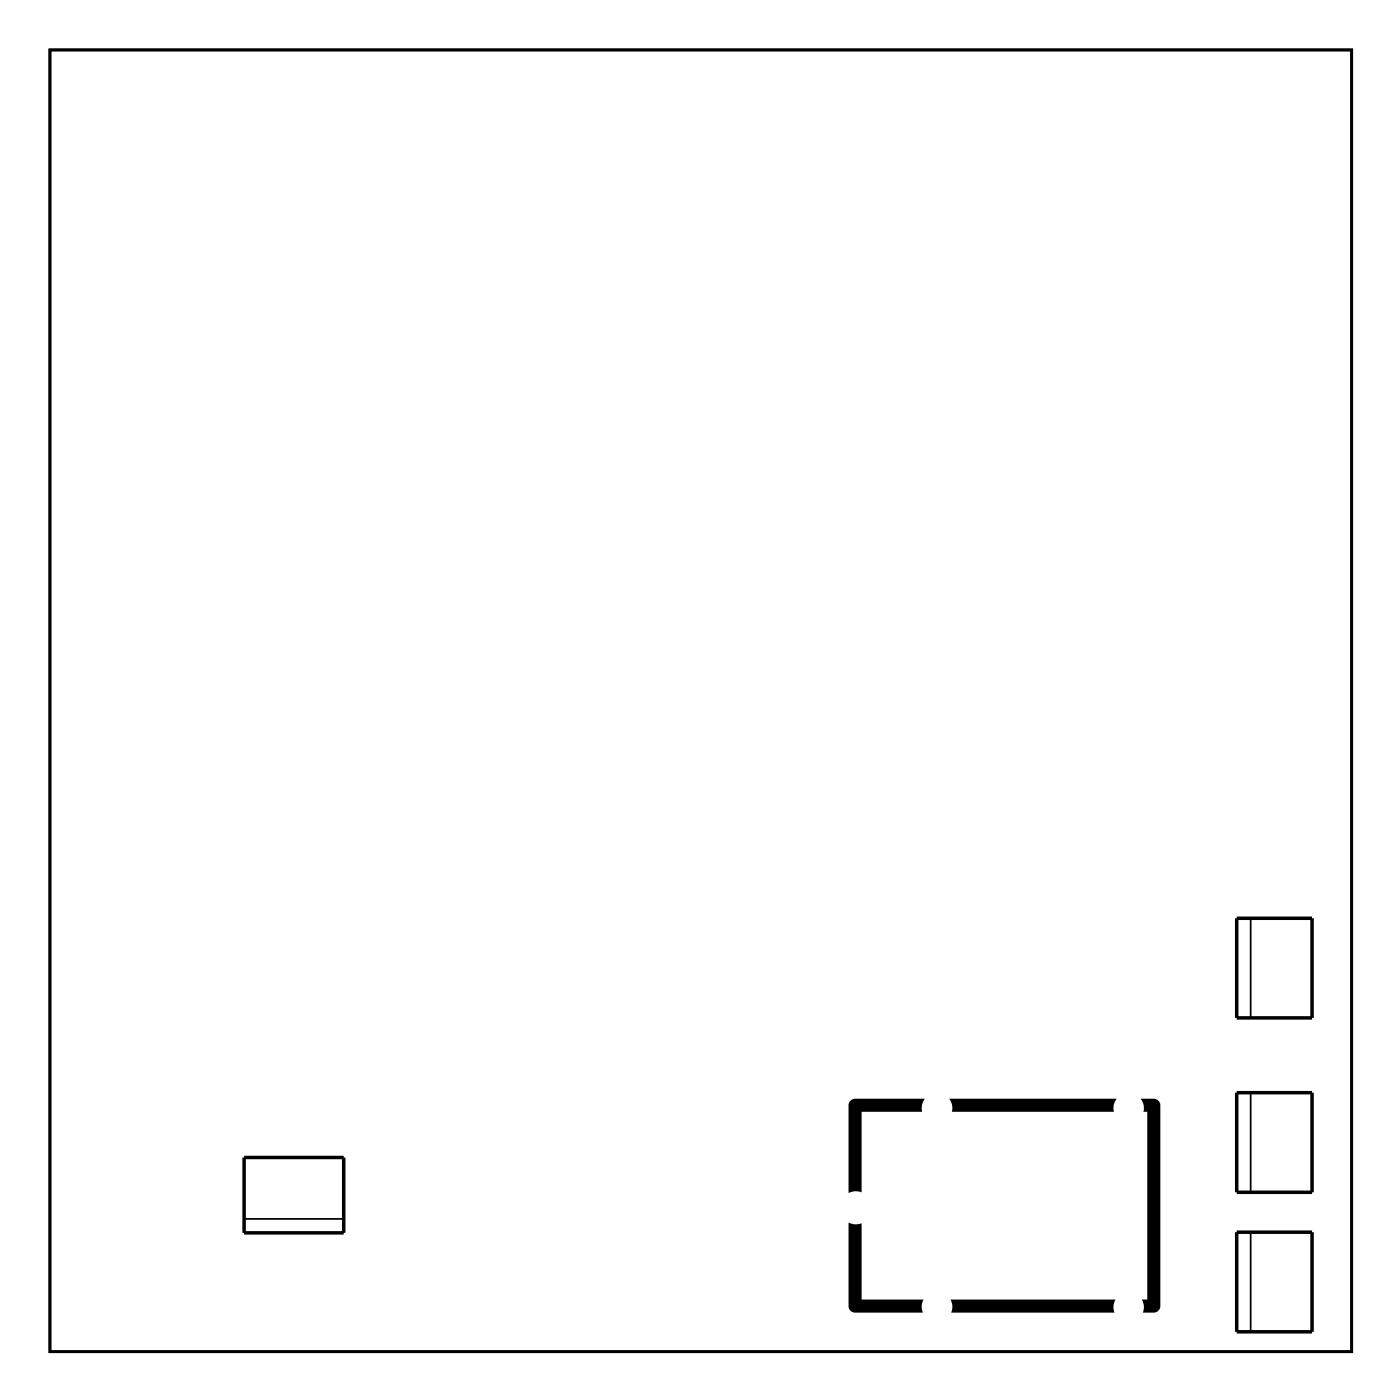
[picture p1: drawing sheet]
<svg xmlns="http://www.w3.org/2000/svg" width="102mm" height="102mm" viewBox="0 0 102 102" stroke-linecap="round" stroke-linejoin="round" font-family="sans-serif">
<path d="M3.6 3.6h94.8v94.8h-94.8z" fill="none" stroke="#000" stroke-width=".2"/>
<g fill="#000">
<path d="M61.8 89l.5 .2 .4-.1v5.5h4.6l-.2 .6 .1 .4h-4.9a.48 .48 0 0 1-.5-.5zM62 80.1l.3-.1h5.1l-.3 .4 .1 .6h-4.5v5.8h-.4l-.5 .1v-6.4l.1-.3zM69.1 80h12.2l-.2 .4v.6h-11.8v-.6zM69.2 94.6h12l-.1 .6 .1 .4h-11.9l.1-.4zM83.1 80h.3a1.08 1.08 0 0 1 1 .2l.1 .3v14.6a.56 .56 0 0 1-.7 .5h-.6l.1-.4-.1-.6h.3v-13.6h-.2v-.6z"/>
<path d="M3.6 3.6h94.8v94.8h-94.8zM3.6 3.6v94.8h94.8v-94.8z"/>
</g>
<path d="M90.1 66.9h5.4v7.2h-5.4zM90.1 79.6h5.4v7.2h-5.4zM17.8 84.3h7.2v5.5h-7.2zM90.1 89.7h5.4v7.3h-5.4z" fill="none" stroke="#000" stroke-width=".25"/>
<path d="M91.1 66.9v7.2M91.1 79.6v7.2M17.8 88.8h7.2M91.1 89.7v7.3" fill="none" stroke="#000" stroke-width=".13"/>
<circle cx="86" cy="83.9" r=".62" fill="#fff"/>
<circle cx="86" cy="83.9" r=".62" fill="none" stroke="#fff" stroke-width=".69" stroke-linecap="butt"/>
<circle cx="86" cy="86.5" r=".62" fill="#fff"/>
<circle cx="86" cy="86.5" r=".62" fill="none" stroke="#fff" stroke-width=".69" stroke-linecap="butt"/>
<circle cx="86" cy="89" r=".62" fill="#fff"/>
<circle cx="86" cy="89" r=".62" fill="none" stroke="#fff" stroke-width=".69" stroke-linecap="butt"/>
<circle cx="86" cy="91.5" r=".62" fill="#fff"/>
<circle cx="86" cy="91.5" r=".62" fill="none" stroke="#fff" stroke-width=".69" stroke-linecap="butt"/>
<circle cx="86" cy="94.1" r=".62" fill="#fff"/>
<circle cx="86" cy="94.1" r=".62" fill="none" stroke="#fff" stroke-width=".69" stroke-linecap="butt"/>
<circle cx="86" cy="81.4" r=".62" fill="#fff"/>
<circle cx="86" cy="81.4" r=".62" fill="none" stroke="#fff" stroke-width=".69" stroke-linecap="butt"/>
<path d="M85.3 80.6h1.5v1.5h-1.5zM85.5 81.4a.5 .5 0 0 0 1 0 .5 .5 0 0 0-1 0z" fill="#fff"/>
<g fill="none" stroke="#fff" stroke-width=".25">
<path d="M85.3 80.6h1.5v1.5h-1.5z"/>
<circle cx="86" cy="81.4" r=".47"/>
</g>
<circle cx="60.3" cy="86.5" r=".62" fill="#fff"/>
<circle cx="60.3" cy="86.5" r=".62" fill="none" stroke="#fff" stroke-width=".69" stroke-linecap="butt"/>
<circle cx="60.3" cy="89.1" r=".62" fill="#fff"/>
<circle cx="60.3" cy="89.1" r=".62" fill="none" stroke="#fff" stroke-width=".69" stroke-linecap="butt"/>
<circle cx="60.3" cy="84" r=".62" fill="#fff"/>
<circle cx="60.3" cy="84" r=".62" fill="none" stroke="#fff" stroke-width=".25"/>
<path d="M59.5 83.2h1.5v1.5h-1.5zM59.8 84a.5 .5 0 0 0 1 0 .5 .5 0 0 0-1 0z" fill="#fff"/>
<g fill="none" stroke="#fff" stroke-width=".25">
<path d="M59.5 83.2h1.5v1.5h-1.5z"/>
<circle cx="60.3" cy="84" r=".47"/>
</g>
<circle cx="60.3" cy="91.6" r=".62" fill="#fff"/>
<circle cx="60.3" cy="91.6" r=".62" fill="none" stroke="#fff" stroke-width=".69" stroke-linecap="butt"/>
<circle cx="86" cy="83.9" r=".62" fill="#fff"/>
<circle cx="86" cy="83.9" r=".62" fill="none" stroke="#fff" stroke-width=".69" stroke-linecap="butt"/>
<circle cx="86" cy="86.5" r=".62" fill="#fff"/>
<circle cx="86" cy="86.5" r=".62" fill="none" stroke="#fff" stroke-width=".69" stroke-linecap="butt"/>
<circle cx="86" cy="89" r=".62" fill="#fff"/>
<circle cx="86" cy="89" r=".62" fill="none" stroke="#fff" stroke-width=".69" stroke-linecap="butt"/>
<circle cx="86" cy="91.5" r=".62" fill="#fff"/>
<circle cx="86" cy="91.5" r=".62" fill="none" stroke="#fff" stroke-width=".69" stroke-linecap="butt"/>
<circle cx="86" cy="94.1" r=".62" fill="#fff"/>
<circle cx="86" cy="94.1" r=".62" fill="none" stroke="#fff" stroke-width=".69" stroke-linecap="butt"/>
<circle cx="86" cy="81.4" r=".62" fill="#fff"/>
<circle cx="86" cy="81.4" r=".62" fill="none" stroke="#fff" stroke-width=".69" stroke-linecap="butt"/>
<path d="M85.3 80.6h1.5v1.5h-1.5zM85.5 81.4a.5 .5 0 0 0 1 0 .5 .5 0 0 0-1 0z" fill="#fff"/>
<g fill="none" stroke="#fff" stroke-width=".25">
<path d="M85.3 80.6h1.5v1.5h-1.5z"/>
<circle cx="86" cy="81.4" r=".47"/>
</g>
<circle cx="60.3" cy="86.5" r=".62" fill="#fff"/>
<circle cx="60.3" cy="86.5" r=".62" fill="none" stroke="#fff" stroke-width=".69" stroke-linecap="butt"/>
<circle cx="60.3" cy="89.1" r=".62" fill="#fff"/>
<circle cx="60.3" cy="89.1" r=".62" fill="none" stroke="#fff" stroke-width=".69" stroke-linecap="butt"/>
<circle cx="60.3" cy="84" r=".62" fill="#fff"/>
<circle cx="60.3" cy="84" r=".62" fill="none" stroke="#fff" stroke-width=".25"/>
<path d="M59.5 83.2h1.5v1.5h-1.5zM59.8 84a.5 .5 0 0 0 1 0 .5 .5 0 0 0-1 0z" fill="#fff"/>
<g fill="none" stroke="#fff" stroke-width=".25">
<path d="M59.5 83.2h1.5v1.5h-1.5z"/>
<circle cx="60.3" cy="84" r=".47"/>
</g>
<circle cx="60.3" cy="91.6" r=".62" fill="#fff"/>
<circle cx="60.3" cy="91.6" r=".62" fill="none" stroke="#fff" stroke-width=".69" stroke-linecap="butt"/>
<circle cx="45.1" cy="68.7" r=".72" fill="#fff"/>
<circle cx="45.1" cy="68.7" r=".72" fill="none" stroke="#fff" stroke-width=".69" stroke-linecap="butt"/>
<path d="M44.1 67.8v1.9h1.9v-1.9zM44.5 68.7a.55 .55 0 0 1 1.1 0 .55 .55 0 0 1-1.1 0z" fill="#fff"/>
<g fill="none" stroke="#fff" stroke-width=".25">
<path d="M44.1 67.8h1.9v1.9h-1.9z"/>
<circle cx="45.1" cy="68.7" r=".51"/>
</g>
<circle cx="42.5" cy="68.7" r=".72" fill="#fff"/>
<circle cx="42.5" cy="68.7" r=".72" fill="none" stroke="#fff" stroke-width=".69" stroke-linecap="butt"/>
<circle cx="40" cy="68.7" r=".72" fill="#fff"/>
<circle cx="40" cy="68.7" r=".72" fill="none" stroke="#fff" stroke-width=".69" stroke-linecap="butt"/>
<circle cx="37.4" cy="68.7" r=".72" fill="#fff"/>
<circle cx="37.4" cy="68.7" r=".72" fill="none" stroke="#fff" stroke-width=".69" stroke-linecap="butt"/>
<circle cx="34.9" cy="68.7" r=".72" fill="#fff"/>
<circle cx="34.9" cy="68.7" r=".72" fill="none" stroke="#fff" stroke-width=".69" stroke-linecap="butt"/>
<circle cx="32.4" cy="68.7" r=".72" fill="#fff"/>
<circle cx="32.4" cy="68.7" r=".72" fill="none" stroke="#fff" stroke-width=".69" stroke-linecap="butt"/>
<circle cx="45.1" cy="68.7" r=".72" fill="#fff"/>
<circle cx="45.1" cy="68.7" r=".72" fill="none" stroke="#fff" stroke-width=".69" stroke-linecap="butt"/>
<path d="M44.1 67.8v1.9h1.9v-1.9zM44.5 68.7a.55 .55 0 0 1 1.1 0 .55 .55 0 0 1-1.1 0z" fill="#fff"/>
<g fill="none" stroke="#fff" stroke-width=".25">
<path d="M44.1 67.8h1.9v1.9h-1.9z"/>
<circle cx="45.1" cy="68.7" r=".51"/>
</g>
<circle cx="42.5" cy="68.7" r=".72" fill="#fff"/>
<circle cx="42.5" cy="68.7" r=".72" fill="none" stroke="#fff" stroke-width=".69" stroke-linecap="butt"/>
<circle cx="40" cy="68.7" r=".72" fill="#fff"/>
<circle cx="40" cy="68.7" r=".72" fill="none" stroke="#fff" stroke-width=".69" stroke-linecap="butt"/>
<circle cx="37.4" cy="68.7" r=".72" fill="#fff"/>
<circle cx="37.4" cy="68.7" r=".72" fill="none" stroke="#fff" stroke-width=".69" stroke-linecap="butt"/>
<circle cx="34.9" cy="68.7" r=".72" fill="#fff"/>
<circle cx="34.9" cy="68.7" r=".72" fill="none" stroke="#fff" stroke-width=".69" stroke-linecap="butt"/>
<circle cx="32.4" cy="68.7" r=".72" fill="#fff"/>
<circle cx="32.4" cy="68.7" r=".72" fill="none" stroke="#fff" stroke-width=".69" stroke-linecap="butt"/>
<circle cx="45.1" cy="68.7" r=".72" fill="#fff"/>
<circle cx="45.1" cy="68.7" r=".72" fill="none" stroke="#fff" stroke-width=".69" stroke-linecap="butt"/>
<path d="M44.1 67.8v1.9h1.9v-1.9zM44.5 68.7a.55 .55 0 0 1 1.1 0 .55 .55 0 0 1-1.1 0z" fill="#fff"/>
<g fill="none" stroke="#fff" stroke-width=".25">
<path d="M44.1 67.8h1.9v1.9h-1.9z"/>
<circle cx="45.1" cy="68.7" r=".51"/>
</g>
<circle cx="42.5" cy="68.7" r=".72" fill="#fff"/>
<circle cx="42.5" cy="68.7" r=".72" fill="none" stroke="#fff" stroke-width=".69" stroke-linecap="butt"/>
<circle cx="40" cy="68.7" r=".72" fill="#fff"/>
<circle cx="40" cy="68.7" r=".72" fill="none" stroke="#fff" stroke-width=".69" stroke-linecap="butt"/>
<circle cx="37.4" cy="68.7" r=".72" fill="#fff"/>
<circle cx="37.4" cy="68.7" r=".72" fill="none" stroke="#fff" stroke-width=".69" stroke-linecap="butt"/>
<circle cx="34.9" cy="68.7" r=".72" fill="#fff"/>
<circle cx="34.9" cy="68.7" r=".72" fill="none" stroke="#fff" stroke-width=".69" stroke-linecap="butt"/>
<circle cx="32.4" cy="68.7" r=".72" fill="#fff"/>
<circle cx="32.4" cy="68.7" r=".72" fill="none" stroke="#fff" stroke-width=".69" stroke-linecap="butt"/>
<circle cx="74.3" cy="57.3" r="1.35" fill="#fff"/>
<circle cx="74.3" cy="57.3" r="1.35" fill="none" stroke="#fff" stroke-width=".76" stroke-linecap="butt"/>
<circle cx="60.3" cy="68.7" r=".69" fill="#fff"/>
<circle cx="60.3" cy="68.7" r=".69" fill="none" stroke="#fff" stroke-width=".64" stroke-linecap="butt"/>
<circle cx="62.8" cy="68.7" r=".69" fill="#fff"/>
<circle cx="62.8" cy="68.7" r=".69" fill="none" stroke="#fff" stroke-width=".64" stroke-linecap="butt"/>
<circle cx="65.4" cy="68.7" r=".69" fill="#fff"/>
<circle cx="65.4" cy="68.7" r=".69" fill="none" stroke="#fff" stroke-width=".64" stroke-linecap="butt"/>
<circle cx="67.9" cy="68.7" r=".69" fill="#fff"/>
<circle cx="67.9" cy="68.7" r=".69" fill="none" stroke="#fff" stroke-width=".64" stroke-linecap="butt"/>
<circle cx="70.5" cy="68.7" r=".69" fill="#fff"/>
<circle cx="70.5" cy="68.7" r=".69" fill="none" stroke="#fff" stroke-width=".64" stroke-linecap="butt"/>
<circle cx="73" cy="68.7" r=".69" fill="#fff"/>
<circle cx="73" cy="68.7" r=".69" fill="none" stroke="#fff" stroke-width=".64" stroke-linecap="butt"/>
<circle cx="75.5" cy="68.7" r=".69" fill="#fff"/>
<circle cx="75.5" cy="68.7" r=".69" fill="none" stroke="#fff" stroke-width=".64" stroke-linecap="butt"/>
<circle cx="61.6" cy="57.3" r="1.35" fill="#fff"/>
<circle cx="61.6" cy="57.3" r="1.35" fill="none" stroke="#fff" stroke-width=".76" stroke-linecap="butt"/>
<path d="M92.6 90.8h1.5v1.6h-1.5z" fill="#fff"/>
<path d="M92.6 90.8h1.5v1.6h-1.5z" fill="none" stroke="#fff" stroke-width=".76" stroke-linecap="butt"/>
<circle cx="93.3" cy="91.6" r=".76" fill="#fff"/>
<circle cx="93.3" cy="91.6" r=".76" fill="none" stroke="#fff" stroke-width=".76" stroke-linecap="butt"/>
<circle cx="93.3" cy="95.1" r=".76" fill="#fff"/>
<circle cx="93.3" cy="95.1" r=".76" fill="none" stroke="#fff" stroke-width=".76" stroke-linecap="butt"/>
<path d="M92.6 90.8h1.5v1.6h-1.5z" fill="#fff"/>
<path d="M92.6 90.8h1.5v1.6h-1.5z" fill="none" stroke="#fff" stroke-width=".76" stroke-linecap="butt"/>
<circle cx="93.3" cy="91.6" r=".76" fill="#fff"/>
<circle cx="93.3" cy="91.6" r=".76" fill="none" stroke="#fff" stroke-width=".76" stroke-linecap="butt"/>
<circle cx="93.3" cy="95.1" r=".76" fill="#fff"/>
<circle cx="93.3" cy="95.1" r=".76" fill="none" stroke="#fff" stroke-width=".76" stroke-linecap="butt"/>
<path d="M92.6 80.7h1.5v1.5h-1.5z" fill="#fff"/>
<path d="M92.6 80.7h1.5v1.5h-1.5z" fill="none" stroke="#fff" stroke-width=".76" stroke-linecap="butt"/>
<circle cx="93.3" cy="81.4" r=".76" fill="#fff"/>
<circle cx="93.3" cy="81.4" r=".76" fill="none" stroke="#fff" stroke-width=".76" stroke-linecap="butt"/>
<circle cx="93.3" cy="84.9" r=".76" fill="#fff"/>
<circle cx="93.3" cy="84.9" r=".76" fill="none" stroke="#fff" stroke-width=".76" stroke-linecap="butt"/>
<path d="M92.6 80.7h1.5v1.5h-1.5z" fill="#fff"/>
<path d="M92.6 80.7h1.5v1.5h-1.5z" fill="none" stroke="#fff" stroke-width=".76" stroke-linecap="butt"/>
<circle cx="93.3" cy="81.4" r=".76" fill="#fff"/>
<circle cx="93.3" cy="81.4" r=".76" fill="none" stroke="#fff" stroke-width=".76" stroke-linecap="butt"/>
<circle cx="93.3" cy="84.9" r=".76" fill="#fff"/>
<circle cx="93.3" cy="84.9" r=".76" fill="none" stroke="#fff" stroke-width=".76" stroke-linecap="butt"/>
<path d="M92.6 68h1.5v1.5h-1.5z" fill="#fff"/>
<path d="M92.6 68h1.5v1.5h-1.5z" fill="none" stroke="#fff" stroke-width=".76" stroke-linecap="butt"/>
<circle cx="93.3" cy="68.7" r=".76" fill="#fff"/>
<circle cx="93.3" cy="68.7" r=".76" fill="none" stroke="#fff" stroke-width=".76" stroke-linecap="butt"/>
<circle cx="93.3" cy="72.2" r=".76" fill="#fff"/>
<circle cx="93.3" cy="72.2" r=".76" fill="none" stroke="#fff" stroke-width=".76" stroke-linecap="butt"/>
<path d="M92.6 68h1.5v1.5h-1.5z" fill="#fff"/>
<path d="M92.6 68h1.5v1.5h-1.5z" fill="none" stroke="#fff" stroke-width=".76" stroke-linecap="butt"/>
<circle cx="93.3" cy="68.7" r=".76" fill="#fff"/>
<circle cx="93.3" cy="68.7" r=".76" fill="none" stroke="#fff" stroke-width=".76" stroke-linecap="butt"/>
<circle cx="93.3" cy="72.2" r=".76" fill="#fff"/>
<circle cx="93.3" cy="72.2" r=".76" fill="none" stroke="#fff" stroke-width=".76" stroke-linecap="butt"/>
<path d="M18.9 85.8h1.5v1.5h-1.5z" fill="#fff"/>
<path d="M18.9 85.8h1.5v1.5h-1.5z" fill="none" stroke="#fff" stroke-width=".76" stroke-linecap="butt"/>
<circle cx="19.7" cy="86.5" r=".76" fill="#fff"/>
<circle cx="19.7" cy="86.5" r=".76" fill="none" stroke="#fff" stroke-width=".76" stroke-linecap="butt"/>
<circle cx="23.2" cy="86.5" r=".76" fill="#fff"/>
<circle cx="23.2" cy="86.5" r=".76" fill="none" stroke="#fff" stroke-width=".76" stroke-linecap="butt"/>
<path d="M18.9 85.8h1.5v1.5h-1.5z" fill="#fff"/>
<path d="M18.9 85.8h1.5v1.5h-1.5z" fill="none" stroke="#fff" stroke-width=".76" stroke-linecap="butt"/>
<circle cx="19.7" cy="86.5" r=".76" fill="#fff"/>
<circle cx="19.7" cy="86.5" r=".76" fill="none" stroke="#fff" stroke-width=".76" stroke-linecap="butt"/>
<circle cx="23.2" cy="86.5" r=".76" fill="#fff"/>
<circle cx="23.2" cy="86.5" r=".76" fill="none" stroke="#fff" stroke-width=".76" stroke-linecap="butt"/>
<circle cx="10.3" cy="17.9" r="1.05" fill="#fff"/>
<circle cx="10.3" cy="17.9" r="1.05" fill="none" stroke="#fff" stroke-width=".51"/>
<circle cx="19" cy="17.9" r="1.6" fill="#fff"/>
<circle cx="19" cy="17.9" r="1.6" fill="none" stroke="#fff" stroke-width=".25"/>
<circle cx="83.2" cy="17.9" r="1.05" fill="#fff"/>
<circle cx="83.2" cy="17.9" r="1.05" fill="none" stroke="#fff" stroke-width=".51"/>
<circle cx="74.6" cy="17.9" r="1.6" fill="#fff"/>
<circle cx="74.6" cy="17.9" r="1.6" fill="none" stroke="#fff" stroke-width=".25"/>
<circle cx="10.3" cy="40.8" r="1.05" fill="#fff"/>
<circle cx="10.3" cy="40.8" r="1.05" fill="none" stroke="#fff" stroke-width=".51"/>
<circle cx="19" cy="40.8" r="1.6" fill="#fff"/>
<circle cx="19" cy="40.8" r="1.6" fill="none" stroke="#fff" stroke-width=".25"/>
<circle cx="83.2" cy="40.8" r="1.05" fill="#fff"/>
<circle cx="83.2" cy="40.8" r="1.05" fill="none" stroke="#fff" stroke-width=".51"/>
<circle cx="74.6" cy="40.8" r="1.6" fill="#fff"/>
<circle cx="74.6" cy="40.8" r="1.6" fill="none" stroke="#fff" stroke-width=".25"/>
<circle cx="8.2" cy="75.1" r="1.5" fill="#fff"/>
<circle cx="8.2" cy="75.1" r="1.5" fill="none" stroke="#fff" stroke-width=".76" stroke-linecap="butt"/>
<circle cx="8.2" cy="62.6" r=".83" fill="#fff"/>
<circle cx="8.2" cy="62.6" r=".83" fill="none" stroke="#fff" stroke-width="1" stroke-linecap="butt"/>
<path d="M7.4 61.8h1.7v1.6h-1.7z" fill="#fff"/>
<path d="M7.4 61.8h1.7v1.6h-1.7z" fill="none" stroke="#fff" stroke-width="1" stroke-linecap="butt"/>
<circle cx="11" cy="62.9" r=".53" fill="#fff"/>
<circle cx="11" cy="62.9" r=".53" fill="none" stroke="#fff" stroke-width=".51"/>
<path d="M10.5 61.9h1.1v1.5h-1.1zM10.5 62.9a.55 .55 0 0 0 1.1 0 .55 .55 0 0 0-1.1 0z" fill="#fff"/>
<g fill="none" stroke="#fff" stroke-width=".25">
<path d="M10.5 61.9h1.1v1.5h-1.1z"/>
<circle cx="11" cy="62.9" r=".53"/>
</g>
<circle cx="50.1" cy="76.4" r=".62" fill="#fff"/>
<circle cx="50.1" cy="76.4" r=".62" fill="none" stroke="#fff" stroke-width=".59"/>
<circle cx="47.6" cy="76.4" r=".62" fill="#fff"/>
<circle cx="47.6" cy="76.4" r=".62" fill="none" stroke="#fff" stroke-width=".59"/>
<circle cx="45.1" cy="76.4" r=".62" fill="#fff"/>
<circle cx="45.1" cy="76.4" r=".62" fill="none" stroke="#fff" stroke-width=".59"/>
<circle cx="42.5" cy="76.4" r=".62" fill="#fff"/>
<circle cx="42.5" cy="76.4" r=".62" fill="none" stroke="#fff" stroke-width=".59"/>
<circle cx="40" cy="76.4" r=".62" fill="#fff"/>
<circle cx="40" cy="76.4" r=".62" fill="none" stroke="#fff" stroke-width=".59"/>
<circle cx="37.4" cy="76.4" r=".62" fill="#fff"/>
<circle cx="37.4" cy="76.4" r=".62" fill="none" stroke="#fff" stroke-width=".59"/>
<circle cx="34.9" cy="76.4" r=".62" fill="#fff"/>
<circle cx="34.9" cy="76.4" r=".62" fill="none" stroke="#fff" stroke-width=".59"/>
<circle cx="32.4" cy="76.4" r=".62" fill="#fff"/>
<circle cx="32.4" cy="76.4" r=".62" fill="none" stroke="#fff" stroke-width=".59"/>
<circle cx="29.8" cy="76.4" r=".62" fill="#fff"/>
<circle cx="29.8" cy="76.4" r=".62" fill="none" stroke="#fff" stroke-width=".59"/>
<circle cx="8.2" cy="57.3" r="1.5" fill="#fff"/>
<circle cx="8.2" cy="57.3" r="1.5" fill="none" stroke="#fff" stroke-width=".76" stroke-linecap="butt"/>
<circle cx="27.3" cy="76.4" r=".62" fill="#fff"/>
<circle cx="27.3" cy="76.4" r=".62" fill="none" stroke="#fff" stroke-width=".59"/>
<circle cx="24.7" cy="76.4" r=".62" fill="#fff"/>
<circle cx="24.7" cy="76.4" r=".62" fill="none" stroke="#fff" stroke-width=".59"/>
<circle cx="22.2" cy="76.4" r=".62" fill="#fff"/>
<circle cx="22.2" cy="76.4" r=".62" fill="none" stroke="#fff" stroke-width=".59"/>
<circle cx="19.7" cy="76.4" r=".62" fill="#fff"/>
<circle cx="19.7" cy="76.4" r=".62" fill="none" stroke="#fff" stroke-width=".59"/>
<circle cx="17.1" cy="76.4" r=".62" fill="#fff"/>
<circle cx="17.1" cy="76.4" r=".62" fill="none" stroke="#fff" stroke-width=".59"/>
<circle cx="14.6" cy="76.4" r=".62" fill="#fff"/>
<circle cx="14.6" cy="76.4" r=".62" fill="none" stroke="#fff" stroke-width=".59"/>
<circle cx="12" cy="76.4" r=".62" fill="#fff"/>
<circle cx="12" cy="76.4" r=".62" fill="none" stroke="#fff" stroke-width=".59"/>
<circle cx="22.2" cy="56" r=".62" fill="#fff"/>
<circle cx="22.2" cy="56" r=".62" fill="none" stroke="#fff" stroke-width=".59"/>
<circle cx="24.7" cy="56" r=".62" fill="#fff"/>
<circle cx="24.7" cy="56" r=".62" fill="none" stroke="#fff" stroke-width=".59"/>
<circle cx="27.3" cy="56" r=".62" fill="#fff"/>
<circle cx="27.3" cy="56" r=".62" fill="none" stroke="#fff" stroke-width=".59"/>
<circle cx="29.8" cy="56" r=".62" fill="#fff"/>
<circle cx="29.8" cy="56" r=".62" fill="none" stroke="#fff" stroke-width=".59"/>
<circle cx="32.4" cy="56" r=".62" fill="#fff"/>
<circle cx="32.4" cy="56" r=".62" fill="none" stroke="#fff" stroke-width=".59"/>
<circle cx="34.9" cy="56" r=".62" fill="#fff"/>
<circle cx="34.9" cy="56" r=".62" fill="none" stroke="#fff" stroke-width=".59"/>
<circle cx="37.4" cy="56" r=".62" fill="#fff"/>
<circle cx="37.4" cy="56" r=".62" fill="none" stroke="#fff" stroke-width=".59"/>
<circle cx="40" cy="56" r=".62" fill="#fff"/>
<circle cx="40" cy="56" r=".62" fill="none" stroke="#fff" stroke-width=".59"/>
<circle cx="42.5" cy="56" r=".62" fill="#fff"/>
<circle cx="42.5" cy="56" r=".62" fill="none" stroke="#fff" stroke-width=".59"/>
<circle cx="45.1" cy="56" r=".62" fill="#fff"/>
<circle cx="45.1" cy="56" r=".62" fill="none" stroke="#fff" stroke-width=".59"/>
<circle cx="47.6" cy="56" r=".62" fill="#fff"/>
<circle cx="47.6" cy="56" r=".62" fill="none" stroke="#fff" stroke-width=".59"/>
<circle cx="50.1" cy="56" r=".62" fill="#fff"/>
<circle cx="50.1" cy="56" r=".62" fill="none" stroke="#fff" stroke-width=".59"/>
<circle cx="11" cy="69.5" r=".53" fill="#fff"/>
<circle cx="11" cy="69.5" r=".53" fill="none" stroke="#fff" stroke-width=".51"/>
<path d="M10.5 69h1.1v1.6h-1.1zM10.5 69.5a.55 .55 0 0 0 1.1 0 .55 .55 0 0 0-1.1 0z" fill="#fff"/>
<g fill="none" stroke="#fff" stroke-width=".25">
<path d="M10.5 69h1.1v1.6h-1.1z"/>
<circle cx="11" cy="69.5" r=".53"/>
</g>
<circle cx="8.2" cy="69.8" r=".83" fill="#fff"/>
<circle cx="8.2" cy="69.8" r=".83" fill="none" stroke="#fff" stroke-width="1" stroke-linecap="butt"/>
<path d="M7.4 69h1.7v1.6h-1.7z" fill="#fff"/>
<path d="M7.4 69h1.7v1.6h-1.7z" fill="none" stroke="#fff" stroke-width="1" stroke-linecap="butt"/>
<circle cx="93.3" cy="10.3" r="2.1" fill="#fff"/>
<circle cx="93.3" cy="10.3" r="2.1" fill="none" stroke="#fff" stroke-width=".25"/>
<circle cx="9.5" cy="94.1" r="2.1" fill="#fff"/>
<circle cx="9.5" cy="94.1" r="2.1" fill="none" stroke="#fff" stroke-width=".25"/>
</svg>
